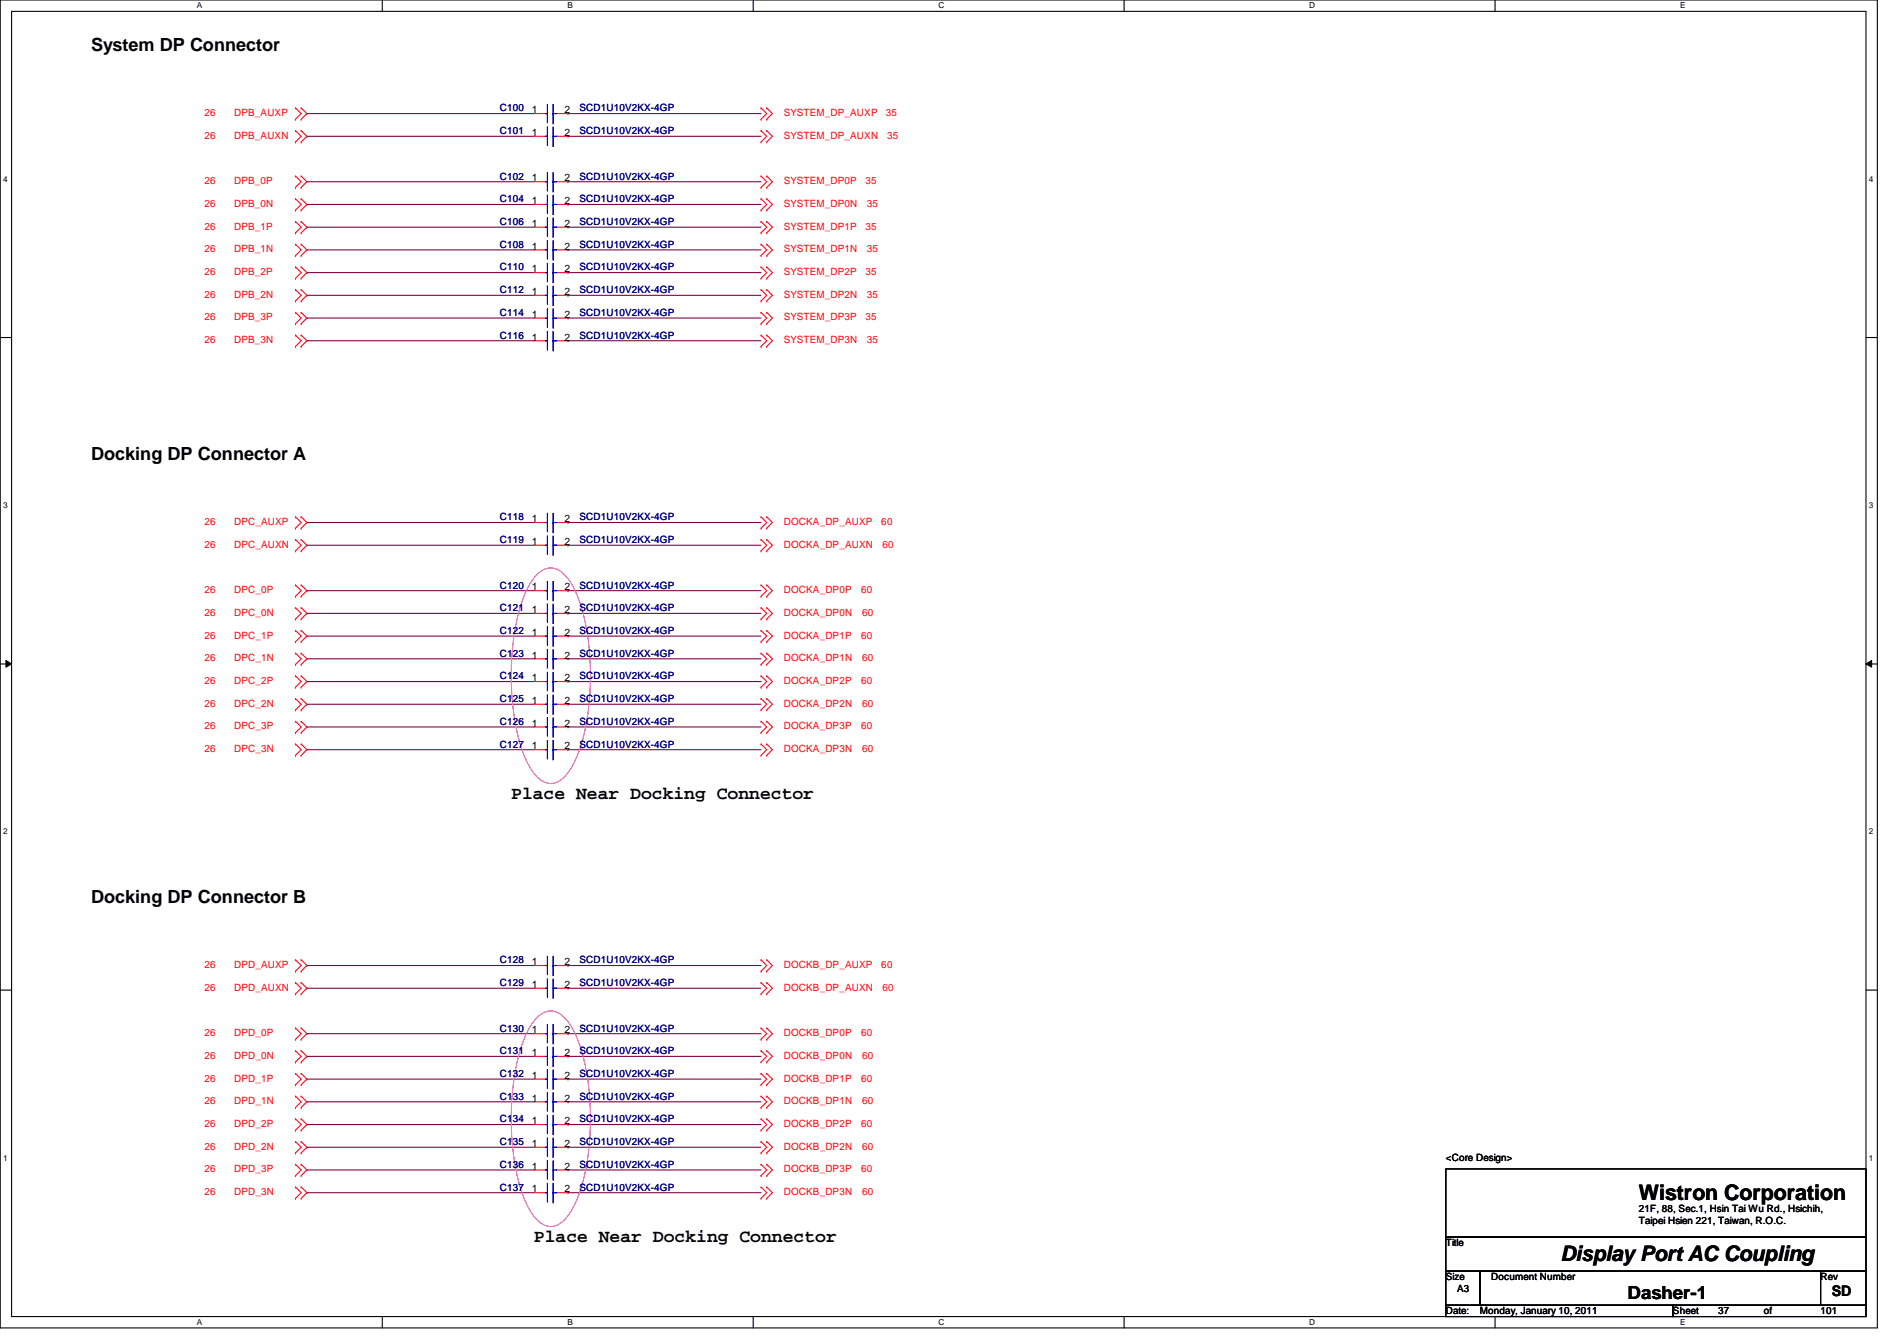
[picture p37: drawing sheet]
<svg xmlns="http://www.w3.org/2000/svg" width="297mm" height="210mm" viewBox="0 0 297 210" stroke-linecap="round" stroke-linejoin="round" font-family="sans-serif">
<defs><g id="words">
<g font-size="3.3">
<text x="256.6" y="187.9">Wistron Corporation</text>
<text x="244.3" y="197.4">Display Port AC Coupling</text>
</g>
<g font-size="2.8">
<text x="14.3" y="8">System DP Connector</text>
<text x="14.3" y="72">Docking DP Connector A</text>
<text x="80" y="125.1">Place Near Docking Connector</text>
<text x="14.3" y="141.3">Docking DP Connector B</text>
<text x="83.6" y="194.4">Place Near Docking Connector</text>
<text x="254.8" y="203.4">Dasher-1</text>
</g>
<text font-size="2.3" x="286.8" y="202.9">SD</text>
<g font-size="1.6" fill="#000080">
<text x="78.3" y="17.4">C100</text>
<text x="90.7" y="17.4">SCD1U10V2KX-4GP</text>
<text x="78.3" y="21">C101</text>
<text x="90.7" y="21">SCD1U10V2KX-4GP</text>
<text x="78.3" y="28.1">C102</text>
<text x="90.7" y="28.1">SCD1U10V2KX-4GP</text>
<text x="78.3" y="31.7">C104</text>
<text x="78.3" y="35.2">C106</text>
<text x="90.7" y="31.7">SCD1U10V2KX-4GP</text>
<text x="90.7" y="35.2">SCD1U10V2KX-4GP</text>
<text x="78.3" y="38.8">C108</text>
<text x="90.7" y="38.8">SCD1U10V2KX-4GP</text>
<text x="78.3" y="45.9">C112</text>
<text x="78.3" y="42.3">C110</text>
<text x="90.7" y="45.9">SCD1U10V2KX-4GP</text>
<text x="90.7" y="42.3">SCD1U10V2KX-4GP</text>
<text x="78.3" y="49.4">C114</text>
<text x="78.3" y="53">C116</text>
<text x="90.7" y="49.4">SCD1U10V2KX-4GP</text>
<text x="90.7" y="53">SCD1U10V2KX-4GP</text>
<text x="78.3" y="81.4">C118</text>
<text x="90.7" y="81.4">SCD1U10V2KX-4GP</text>
<text x="78.3" y="85">C119</text>
<text x="90.7" y="85">SCD1U10V2KX-4GP</text>
<text x="78.3" y="95.7">C121</text>
<text x="78.3" y="92.1">C120</text>
<text x="90.7" y="95.7">SCD1U10V2KX-4GP</text>
<text x="90.7" y="92.1">SCD1U10V2KX-4GP</text>
<text x="78.3" y="99.2">C122</text>
<text x="90.7" y="99.2">SCD1U10V2KX-4GP</text>
<text x="78.3" y="102.8">C123</text>
<text x="78.3" y="106.3">C124</text>
<text x="90.7" y="102.8">SCD1U10V2KX-4GP</text>
<text x="90.7" y="106.3">SCD1U10V2KX-4GP</text>
<text x="78.3" y="109.9">C125</text>
<text x="78.3" y="113.5">C126</text>
<text x="90.7" y="109.9">SCD1U10V2KX-4GP</text>
<text x="90.7" y="113.5">SCD1U10V2KX-4GP</text>
<text x="78.3" y="117">C127</text>
<text x="90.7" y="117">SCD1U10V2KX-4GP</text>
<text x="78.3" y="150.8">C128</text>
<text x="78.3" y="154.3">C129</text>
<text x="90.7" y="150.8">SCD1U10V2KX-4GP</text>
<text x="90.7" y="154.3">SCD1U10V2KX-4GP</text>
<text x="78.3" y="161.5">C130</text>
<text x="90.7" y="161.5">SCD1U10V2KX-4GP</text>
<text x="78.3" y="165">C131</text>
<text x="90.7" y="165">SCD1U10V2KX-4GP</text>
<text x="78.3" y="172.1">C133</text>
<text x="78.3" y="168.6">C132</text>
<text x="90.7" y="172.1">SCD1U10V2KX-4GP</text>
<text x="90.7" y="168.6">SCD1U10V2KX-4GP</text>
<text x="78.3" y="179.2">C135</text>
<text x="78.3" y="175.7">C134</text>
<text x="90.7" y="179.2">SCD1U10V2KX-4GP</text>
<text x="90.7" y="175.7">SCD1U10V2KX-4GP</text>
<text x="78.3" y="182.8">C136</text>
<text x="90.7" y="182.8">SCD1U10V2KX-4GP</text>
<text x="78.3" y="186.4">C137</text>
<text x="90.7" y="186.4">SCD1U10V2KX-4GP</text>
</g>
<g font-size="1.6">
<text x="83.3" y="17.7">1</text>
<text x="88.4" y="17.7">2</text>
<text x="83.3" y="21.3">1</text>
<text x="88.4" y="21.3">2</text>
<text x="83.3" y="28.4">1</text>
<text x="88.4" y="28.4">2</text>
<text x="83.3" y="32">1</text>
<text x="83.3" y="35.5">1</text>
<text x="88.4" y="32">2</text>
<text x="88.4" y="35.5">2</text>
<text x="83.3" y="39.1">1</text>
<text x="88.4" y="39.1">2</text>
<text x="83.3" y="46.2">1</text>
<text x="83.3" y="42.6">1</text>
<text x="88.4" y="46.2">2</text>
<text x="88.4" y="42.6">2</text>
<text x="83.3" y="49.7">1</text>
<text x="83.3" y="53.3">1</text>
<text x="88.4" y="49.7">2</text>
<text x="88.4" y="53.3">2</text>
<text x="83.3" y="81.7">1</text>
<text x="88.4" y="81.7">2</text>
<text x="83.3" y="85.3">1</text>
<text x="88.4" y="85.3">2</text>
<text x="83.3" y="96">1</text>
<text x="83.3" y="92.4">1</text>
<text x="88.4" y="96">2</text>
<text x="88.4" y="92.4">2</text>
<text x="83.3" y="99.5">1</text>
<text x="88.4" y="99.5">2</text>
<text x="83.3" y="103.1">1</text>
<text x="83.3" y="106.6">1</text>
<text x="88.4" y="103.1">2</text>
<text x="88.4" y="106.6">2</text>
<text x="83.3" y="110.2">1</text>
<text x="83.3" y="113.7">1</text>
<text x="88.4" y="110.2">2</text>
<text x="88.4" y="113.7">2</text>
<text x="83.3" y="117.3">1</text>
<text x="88.4" y="117.3">2</text>
<text x="83.3" y="151.1">1</text>
<text x="83.3" y="154.6">1</text>
<text x="88.4" y="151.1">2</text>
<text x="88.4" y="154.6">2</text>
<text x="83.3" y="161.8">1</text>
<text x="88.4" y="161.8">2</text>
<text x="83.3" y="165.3">1</text>
<text x="88.4" y="165.3">2</text>
<text x="83.3" y="172.4">1</text>
<text x="83.3" y="168.9">1</text>
<text x="88.4" y="172.4">2</text>
<text x="88.4" y="168.9">2</text>
<text x="83.3" y="179.5">1</text>
<text x="83.3" y="176">1</text>
<text x="88.4" y="179.5">2</text>
<text x="88.4" y="176">2</text>
<text x="83.3" y="183.1">1</text>
<text x="88.4" y="183.1">2</text>
<text x="226.4" y="181.7">&lt;Core Design&gt;</text>
<text x="83.3" y="186.6">1</text>
<text x="88.4" y="186.6">2</text>
<text x="256.6" y="191.6">Taipei Hsien 221, Taiwan, R.O.C.</text>
<text x="256.6" y="189.7">21F, 88, Sec.1, Hsin Tai Wu Rd., Hsichih,</text>
<text x="226.4" y="195.1">Title</text>
<text x="226.4" y="200.4">Size</text>
<text x="228.2" y="202.2">A3</text>
<text x="233.5" y="200.4">Document Number</text>
<text x="285.1" y="200.4">Rev</text>
<text x="226.4" y="205.7">Date:</text>
<text x="231.7" y="205.7">Monday, January 10, 2011</text>
<text x="261.9" y="205.7">Sheet</text>
<text x="269.1" y="205.7">37</text>
<text x="276.2" y="205.7">of</text>
<text x="285.1" y="205.7">101</text>
</g>
<g font-size="1.6" fill="#f00">
<text x="32" y="18.2">26</text>
<text x="32" y="21.7">26</text>
<text x="36.7" y="18.2">DPB_AUXP</text>
<text x="36.7" y="21.7">DPB_AUXN</text>
<text x="122.7" y="21.7">SYSTEM_DP_AUXN</text>
<text x="122.7" y="18.2">SYSTEM_DP_AUXP</text>
<text x="138.7" y="18.2">35</text>
<text x="138.9" y="21.7">35</text>
<text x="32" y="28.8">26</text>
<text x="36.7" y="28.8">DPB_0P</text>
<text x="122.7" y="28.8">SYSTEM_DP0P</text>
<text x="135.5" y="28.8">35</text>
<text x="32" y="32.4">26</text>
<text x="32" y="35.9">26</text>
<text x="36.7" y="32.4">DPB_0N</text>
<text x="36.7" y="35.9">DPB_1P</text>
<text x="122.7" y="32.4">SYSTEM_DP0N</text>
<text x="122.7" y="35.9">SYSTEM_DP1P</text>
<text x="135.5" y="35.9">35</text>
<text x="135.7" y="32.4">35</text>
<text x="32" y="39.5">26</text>
<text x="36.7" y="39.5">DPB_1N</text>
<text x="122.7" y="39.5">SYSTEM_DP1N</text>
<text x="135.7" y="39.5">35</text>
<text x="32" y="43.1">26</text>
<text x="32" y="46.6">26</text>
<text x="36.7" y="43.1">DPB_2P</text>
<text x="36.7" y="46.6">DPB_2N</text>
<text x="122.7" y="43.1">SYSTEM_DP2P</text>
<text x="122.7" y="46.6">SYSTEM_DP2N</text>
<text x="135.5" y="43.1">35</text>
<text x="135.7" y="46.6">35</text>
<text x="32" y="50.2">26</text>
<text x="32" y="53.7">26</text>
<text x="36.7" y="50.2">DPB_3P</text>
<text x="36.7" y="53.7">DPB_3N</text>
<text x="122.7" y="50.2">SYSTEM_DP3P</text>
<text x="122.7" y="53.7">SYSTEM_DP3N</text>
<text x="135.5" y="50.2">35</text>
<text x="135.7" y="53.7">35</text>
<text x="32" y="82.2">26</text>
<text x="36.7" y="82.2">DPC_AUXP</text>
<text x="122.7" y="82.2">DOCKA_DP_AUXP</text>
<text x="138" y="82.2">60</text>
<text x="32" y="85.7">26</text>
<text x="36.7" y="85.7">DPC_AUXN</text>
<text x="122.7" y="85.7">DOCKA_DP_AUXN</text>
<text x="138.2" y="85.7">60</text>
<text x="32" y="92.8">26</text>
<text x="36.7" y="92.8">DPC_0P</text>
<text x="122.7" y="92.8">DOCKA_DP0P</text>
<text x="134.8" y="92.8">60</text>
<text x="32" y="96.4">26</text>
<text x="32" y="99.9">26</text>
<text x="36.7" y="96.4">DPC_0N</text>
<text x="36.7" y="99.9">DPC_1P</text>
<text x="122.7" y="96.4">DOCKA_DP0N</text>
<text x="122.7" y="99.9">DOCKA_DP1P</text>
<text x="134.8" y="99.9">60</text>
<text x="135" y="96.4">60</text>
<text x="32" y="103.5">26</text>
<text x="32" y="107.1">26</text>
<text x="36.7" y="103.5">DPC_1N</text>
<text x="36.7" y="107.1">DPC_2P</text>
<text x="122.7" y="103.5">DOCKA_DP1N</text>
<text x="122.7" y="107.1">DOCKA_DP2P</text>
<text x="134.8" y="107.1">60</text>
<text x="135" y="103.5">60</text>
<text x="32" y="110.6">26</text>
<text x="36.7" y="110.6">DPC_2N</text>
<text x="122.7" y="110.6">DOCKA_DP2N</text>
<text x="135" y="110.6">60</text>
<text x="32" y="114.2">26</text>
<text x="32" y="117.7">26</text>
<text x="36.7" y="114.2">DPC_3P</text>
<text x="36.7" y="117.7">DPC_3N</text>
<text x="122.7" y="114.2">DOCKA_DP3P</text>
<text x="122.7" y="117.7">DOCKA_DP3N</text>
<text x="134.8" y="114.2">60</text>
<text x="135" y="117.7">60</text>
<text x="32" y="155.1">26</text>
<text x="32" y="151.5">26</text>
<text x="36.7" y="155.1">DPD_AUXN</text>
<text x="36.7" y="151.5">DPD_AUXP</text>
<text x="122.7" y="155.1">DOCKB_DP_AUXN</text>
<text x="122.7" y="151.5">DOCKB_DP_AUXP</text>
<text x="138" y="151.5">60</text>
<text x="138.2" y="155.1">60</text>
<text x="32" y="162.2">26</text>
<text x="32" y="165.7">26</text>
<text x="36.7" y="162.2">DPD_0P</text>
<text x="36.7" y="165.7">DPD_0N</text>
<text x="122.7" y="162.2">DOCKB_DP0P</text>
<text x="122.7" y="165.7">DOCKB_DP0N</text>
<text x="134.8" y="162.2">60</text>
<text x="135" y="165.7">60</text>
<text x="32" y="172.8">26</text>
<text x="32" y="169.3">26</text>
<text x="36.7" y="172.8">DPD_1N</text>
<text x="36.7" y="169.3">DPD_1P</text>
<text x="122.7" y="172.8">DOCKB_DP1N</text>
<text x="122.7" y="169.3">DOCKB_DP1P</text>
<text x="134.8" y="169.3">60</text>
<text x="135" y="172.8">60</text>
<text x="32" y="176.4">26</text>
<text x="32" y="180">26</text>
<text x="36.7" y="176.4">DPD_2P</text>
<text x="36.7" y="180">DPD_2N</text>
<text x="122.7" y="176.4">DOCKB_DP2P</text>
<text x="122.7" y="180">DOCKB_DP2N</text>
<text x="134.8" y="176.4">60</text>
<text x="135" y="180">60</text>
<text x="32" y="183.5">26</text>
<text x="36.7" y="183.5">DPD_3P</text>
<text x="122.7" y="183.5">DOCKB_DP3P</text>
<text x="134.8" y="183.5">60</text>
<text x="32" y="187.1">26</text>
<text x="36.7" y="187.1">DPD_3N</text>
<text x="122.7" y="187.1">DOCKB_DP3N</text>
<text x="135" y="187.1">60</text>
</g>
<g font-size="1.3">
<text x="30.8" y="1.3">A</text>
<text x="88.9" y="1.3">B</text>
<text x="146.9" y="1.3">C</text>
<text x="205" y="1.3">D</text>
<text x="263.1" y="1.3">E</text>
<text x=".5" y="28.4">4</text>
<text x="292.6" y="28.4">4</text>
<text x=".5" y="79.5">3</text>
<text x="292.6" y="79.5">3</text>
<text x=".5" y="130.6">2</text>
<text x="292.6" y="130.6">2</text>
<text x=".5" y="181.7">1</text>
<text x="292.6" y="181.7">1</text>
<text x="30.8" y="207.4">A</text>
<text x="88.9" y="207.4">B</text>
<text x="146.9" y="207.4">C</text>
<text x="205" y="207.4">D</text>
<text x="263.1" y="207.4">E</text>
</g>
</g></defs>
<path d="M0 0h294v207.9h-294zM1.8 1.8h290.4v204.3h-290.4z" fill="none" stroke="#000" stroke-width=".17"/>
<g fill="#fff">
<path d="M30.8 .2h.8v1.4h-.8z"/>
<path d="M30.8 206.2h.8v1.4h-.8z"/>
</g>
<path d="M59.9 0v1.8M59.9 206.1v1.8" fill="none" stroke="#000" stroke-width=".17"/>
<g fill="#fff">
<path d="M88.9 .2h.8v1.4h-.8z"/>
<path d="M88.9 206.2h.8v1.4h-.8z"/>
</g>
<path d="M117.9 0v1.8M117.9 206.1v1.8" fill="none" stroke="#000" stroke-width=".17"/>
<g fill="#fff">
<path d="M146.9 .2h.9v1.4h-.9z"/>
<path d="M146.9 206.2h.9v1.4h-.9z"/>
</g>
<path d="M176 0v1.8M176 206.1v1.8" fill="none" stroke="#000" stroke-width=".17"/>
<g fill="#fff">
<path d="M205 .2h.9v1.4h-.9z"/>
<path d="M205 206.2h.9v1.4h-.9z"/>
</g>
<path d="M234.1 0v1.8M234.1 206.1v1.8" fill="none" stroke="#000" stroke-width=".17"/>
<g fill="#fff">
<path d="M263.1 .2h.8v1.4h-.8z"/>
<path d="M263.1 206.2h.8v1.4h-.8z"/>
<path d="M.5 27.3h.7v1.4h-.7z"/>
<path d="M292.6 27.3h.7v1.4h-.7z"/>
<path d="M.5 78.4h.7v1.4h-.7z"/>
<path d="M292.6 78.4h.7v1.4h-.7z"/>
</g>
<path d="M0 52.8h1.8M292.2 52.8h1.8" fill="none" stroke="#000" stroke-width=".17"/>
<g fill="#fff">
<path d="M.5 129.5h.7v1.4h-.7z"/>
<path d="M292.6 129.5h.7v1.4h-.7z"/>
</g>
<path d="M0 103.9h1.8M292.2 103.9h1.8" fill="none" stroke="#000" stroke-width=".17"/>
<path d="M.9 103.4l.9 .5-.9 .5zM292.2 103.9l.9-.5v1z" fill="#000"/>
<path d="M.9 103.4l.9 .5-.9 .5zM292.2 103.9l.9-.5v1z" fill="none" stroke="#000" stroke-width=".16"/>
<g fill="#fff">
<path d="M.5 180.5h.7v1.4h-.7z"/>
<path d="M292.6 180.5h.7v1.4h-.7z"/>
</g>
<path d="M0 155h1.8M292.2 155h1.8M226.4 183h65.8v10.6h-65.8zM226.4 193.6h65.8v5.4h-65.8zM226.4 199h5.3v5.3h-5.3zM231.7 199h53.4v5.3h-53.4zM285.1 199h7.1v5.3h-7.1zM226.4 204.3h35.6v1.8h-35.6zM262 204.3h30.2v1.8h-30.2z" fill="none" stroke="#000" stroke-width=".17"/>
<g fill="none" stroke="#800040" stroke-width=".17">
<path d="M48 17.8h.1M48 17.8h35.6M88.9 17.8h30.3M88.9 17.8h.1M48 21.3h.1M48 28.4h.1M48 32h.1M48 35.6h.1M48 39.1h.1M48 21.3h35.6M48 28.4h35.6M48 32h35.6"/>
<path d="M48 35.6h35.6M48 39.1h35.6M88.9 21.3h30.3M88.9 28.4h30.3M88.9 32h30.3M88.9 35.6h30.3M88.9 39.1h30.3M88.9 21.3h.1M88.9 28.4h.1M88.9 32h.1M88.9 35.6h.1M88.9 39.1h.1"/>
<path d="M48 42.7h.1M48 46.2h.1M48 49.8h.1M48 53.3h.1M48 42.7h35.6M48 46.2h35.6M48 49.8h35.6M48 53.3h35.6M88.9 42.7h30.3M88.9 46.2h30.3M88.9 49.8h30.3M88.9 53.3h30.3"/>
<path d="M88.9 42.7h.1M88.9 46.2h.1M88.9 49.8h.1M88.9 53.3h.1M48 81.8h.1M48 85.3h.1M48 92.5h.1M48 96h.1M48 99.6h.1M48 81.8h35.6M48 85.3h35.6M48 92.5h35.6"/>
<path d="M48 96h35.6M48 99.6h35.6M88.9 81.8h30.3M88.9 85.3h30.3M88.9 92.5h30.3M88.9 96h30.3M88.9 99.6h30.3M88.9 85.3h.1M88.9 92.5h.1M88.9 81.8h.1M88.9 96h.1M88.9 99.6h.1"/>
<path d="M48 103.1h.1M48 106.7h.1M48 110.2h.1M48 113.8h.1M48 117.3h.1M48 103.1h35.6M48 106.7h35.6M48 110.2h35.6M48 113.8h35.6M48 117.3h35.6M88.9 103.1h30.3M88.9 106.7h30.3"/>
<path d="M88.9 110.2h30.3M88.9 113.8h30.3M88.9 117.3h30.3M88.9 103.1h.1M88.9 106.7h.1M88.9 110.2h.1M88.9 113.8h.1M88.9 117.3h.1M48 151.1h.1M48 154.7h.1M48 151.1h35.6M48 154.7h35.6"/>
<path d="M88.9 151.1h30.3M88.9 154.7h30.3M88.9 154.7h.1M88.9 151.1h.1M48 161.8h.1M48 172.5h.1M48 176h.1M48 179.6h.1M48 165.4h.1M48 168.9h.1M48 161.8h35.6M48 172.5h35.6"/>
<path d="M48 176h35.6M48 179.6h35.6M48 165.4h35.6M48 168.9h35.6M88.9 161.8h30.3M88.9 172.5h30.3M88.9 176h30.3M88.9 179.6h30.3M88.9 165.4h30.3M88.9 168.9h30.3M88.9 161.8h.1M88.9 172.5h.1"/>
<path d="M88.9 176h.1M88.9 179.6h.1M88.9 165.4h.1M88.9 168.9h.1M48 186.7h.1M48 183.1h.1M48 186.7h35.6M48 183.1h35.6M88.9 186.7h30.3M88.9 183.1h30.3M88.9 186.7h.1M88.9 183.1h.1"/>
</g>
<g fill="none" stroke="#f00" stroke-width=".17">
<path d="M46.3 16.9l.9 .9-.9 .9M46.3 16.9h.1M46.3 18.7h.1M47.2 18.7h.1M47.2 16.9h.1M47.2 16.9l.8 .9-.8 .9M83.6 17.8h1.8M87.2 17.8h1.7M119.2 18.7h.1M119.2 16.9h.1M119.2 16.9l.9 .9-.9 .9M120.1 16.9l.8 .9-.8 .9"/>
<path d="M120.1 18.7h.1M120.1 16.9h.1M46.3 20.4l.9 .9-.9 .9M46.3 27.6l.9 .8-.9 .9M46.3 31.1l.9 .9-.9 .9M46.3 34.7l.9 .9-.9 .8M46.3 38.2l.9 .9-.9 .9M46.3 20.4h.1M46.3 22.2h.1M46.3 27.6h.1M46.3 29.3h.1M46.3 31.1h.1"/>
<path d="M46.3 32.9h.1M46.3 34.7h.1M46.3 36.4h.1M46.3 38.2h.1M47.2 22.2h.1M47.2 20.4h.1M47.2 29.3h.1M47.2 27.6h.1M47.2 32.9h.1M47.2 31.1h.1M47.2 36.4h.1M47.2 34.7h.1"/>
<path d="M47.2 38.2h.1M47.2 20.4l.8 .9-.8 .9M47.2 27.6l.8 .8-.8 .9M47.2 31.1l.8 .9-.8 .9M47.2 34.7l.8 .9-.8 .8M47.2 38.2l.8 .9-.8 .9M83.6 28.4h1.8M83.6 32h1.8M83.6 35.6h1.8M83.6 39.1h1.8M83.6 21.3h1.8M87.2 28.4h1.7"/>
<path d="M87.2 32h1.7M87.2 35.6h1.7M87.2 39.1h1.7M87.2 21.3h1.7M119.2 22.2h.1M119.2 20.4h.1M119.2 29.3h.1M119.2 27.6h.1M119.2 32.9h.1M119.2 31.1h.1M119.2 36.4h.1M119.2 34.7h.1"/>
<path d="M119.2 38.2h.1M119.2 20.4l.9 .9-.9 .9M119.2 27.6l.9 .8-.9 .9M119.2 31.1l.9 .9-.9 .9M119.2 34.7l.9 .9-.9 .8M119.2 38.2l.9 .9-.9 .9M120.1 20.4l.8 .9-.8 .9M120.1 27.6l.8 .8-.8 .9M120.1 31.1l.8 .9-.8 .9M120.1 34.7l.8 .9-.8 .8M120.1 38.2l.8 .9-.8 .9M120.1 22.2h.1"/>
<path d="M120.1 20.4h.1M120.1 29.3h.1M120.1 27.6h.1M120.1 32.9h.1M120.1 31.1h.1M120.1 36.4h.1M120.1 34.7h.1M120.1 38.2h.1M46.3 41.8l.9 .9-.9 .9M46.3 45.3l.9 .9-.9 .9M46.3 48.9l.9 .9-.9 .9M46.3 52.5l.9 .8-.9 .9"/>
<path d="M46.3 40h.1M46.3 41.8h.1M46.3 43.6h.1M46.3 45.3h.1M46.3 47.1h.1M46.3 48.9h.1M46.3 50.7h.1M46.3 52.5h.1M46.3 54.2h.1M47.2 40h.1M47.2 43.6h.1M47.2 41.8h.1"/>
<path d="M47.2 47.1h.1M47.2 45.3h.1M47.2 50.7h.1M47.2 48.9h.1M47.2 54.2h.1M47.2 52.5h.1M47.2 41.8l.8 .9-.8 .9M47.2 45.3l.8 .9-.8 .9M47.2 48.9l.8 .9-.8 .9M47.2 52.5l.8 .8-.8 .9M83.6 46.2h1.8M83.6 49.8h1.8"/>
<path d="M83.6 42.7h1.8M83.6 53.3h1.8M87.2 46.2h1.7M87.2 49.8h1.7M87.2 42.7h1.7M87.2 53.3h1.7M119.2 40h.1M119.2 43.6h.1M119.2 41.8h.1M119.2 47.1h.1M119.2 45.3h.1M119.2 50.7h.1"/>
<path d="M119.2 48.9h.1M119.2 54.2h.1M119.2 52.5h.1M119.2 41.8l.9 .9-.9 .9M119.2 45.3l.9 .9-.9 .9M119.2 48.9l.9 .9-.9 .9M119.2 52.5l.9 .8-.9 .9M120.1 41.8l.8 .9-.8 .9M120.1 45.3l.8 .9-.8 .9M120.1 48.9l.8 .9-.8 .9M120.1 52.5l.8 .8-.8 .9M120.1 40h.1"/>
<path d="M120.1 43.6h.1M120.1 41.8h.1M120.1 47.1h.1M120.1 45.3h.1M120.1 50.7h.1M120.1 48.9h.1M120.1 54.2h.1M120.1 52.5h.1M46.3 84.5l.9 .8-.9 .9M46.3 91.6l.9 .9-.9 .8M46.3 80.9l.9 .9-.9 .9M46.3 95.1l.9 .9-.9 .9"/>
<path d="M46.3 98.7l.9 .9-.9 .9M46.3 84.5h.1M46.3 86.2h.1M46.3 91.6h.1M46.3 93.3h.1M46.3 80.9h.1M46.3 82.7h.1M46.3 95.1h.1M46.3 96.9h.1M46.3 98.7h.1M47.2 86.2h.1M47.2 84.5h.1"/>
<path d="M47.2 93.3h.1M47.2 91.6h.1M47.2 82.7h.1M47.2 80.9h.1M47.2 96.9h.1M47.2 95.1h.1M47.2 98.7h.1M47.2 84.5l.8 .8-.8 .9M47.2 91.6l.8 .9-.8 .8M47.2 80.9l.8 .9-.8 .9M47.2 95.1l.8 .9-.8 .9M47.2 98.7l.8 .9-.8 .9"/>
<path d="M83.6 85.3h1.8M83.6 96h1.8M83.6 99.6h1.8M83.6 92.5h1.8M83.6 81.8h1.8M87.2 85.3h1.7M87.2 96h1.7M87.2 99.6h1.7M87.2 92.5h1.7M87.2 81.8h1.7M119.2 86.2h.1M119.2 84.5h.1"/>
<path d="M119.2 93.3h.1M119.2 91.6h.1M119.2 82.7h.1M119.2 80.9h.1M119.2 96.9h.1M119.2 95.1h.1M119.2 98.7h.1M119.2 84.5l.9 .8-.9 .9M119.2 91.6l.9 .9-.9 .8M119.2 80.9l.9 .9-.9 .9M119.2 95.1l.9 .9-.9 .9M119.2 98.7l.9 .9-.9 .9"/>
<path d="M120.1 84.5l.8 .8-.8 .9M120.1 91.6l.8 .9-.8 .8M120.1 80.9l.8 .9-.8 .9M120.1 95.1l.8 .9-.8 .9M120.1 98.7l.8 .9-.8 .9M120.1 86.2h.1M120.1 84.5h.1M120.1 93.3h.1M120.1 91.6h.1M120.1 82.7h.1M120.1 80.9h.1M120.1 96.9h.1"/>
<path d="M120.1 95.1h.1M120.1 98.7h.1M46.3 102.2l.9 .9-.9 .9M46.3 105.8l.9 .9-.9 .9M46.3 109.3l.9 .9-.9 .9M46.3 112.9l.9 .9-.9 .9M46.3 116.5l.9 .8-.9 .9M46.3 100.5h.1M46.3 102.2h.1M46.3 104h.1M46.3 105.8h.1M46.3 107.6h.1"/>
<path d="M46.3 109.3h.1M46.3 111.1h.1M46.3 112.9h.1M46.3 114.7h.1M46.3 116.5h.1M46.3 118.2h.1M47.2 100.5h.1M47.2 104h.1M47.2 102.2h.1M47.2 107.6h.1M47.2 105.8h.1M47.2 111.1h.1"/>
<path d="M47.2 109.3h.1M47.2 114.7h.1M47.2 112.9h.1M47.2 118.2h.1M47.2 116.5h.1M47.2 102.2l.8 .9-.8 .9M47.2 105.8l.8 .9-.8 .9M47.2 109.3l.8 .9-.8 .9M47.2 112.9l.8 .9-.8 .9M47.2 116.5l.8 .8-.8 .9M83.6 103.1h1.8M83.6 110.2h1.8"/>
<path d="M83.6 117.3h1.8M83.6 106.7h1.8M83.6 113.8h1.8M87.2 103.1h1.7M87.2 110.2h1.7M87.2 117.3h1.7M87.2 106.7h1.7M87.2 113.8h1.7M119.2 100.5h.1M119.2 104h.1M119.2 102.2h.1M119.2 107.6h.1"/>
<path d="M119.2 105.8h.1M119.2 111.1h.1M119.2 109.3h.1M119.2 114.7h.1M119.2 112.9h.1M119.2 118.2h.1M119.2 116.5h.1M119.2 102.2l.9 .9-.9 .9M119.2 105.8l.9 .9-.9 .9M119.2 109.3l.9 .9-.9 .9M119.2 112.9l.9 .9-.9 .9M119.2 116.5l.9 .8-.9 .9"/>
<path d="M120.1 102.2l.8 .9-.8 .9M120.1 105.8l.8 .9-.8 .9M120.1 109.3l.8 .9-.8 .9M120.1 112.9l.8 .9-.8 .9M120.1 116.5l.8 .8-.8 .9M120.1 100.5h.1M120.1 104h.1M120.1 102.2h.1M120.1 107.6h.1M120.1 105.8h.1M120.1 111.1h.1M120.1 109.3h.1"/>
<path d="M120.1 114.7h.1M120.1 112.9h.1M120.1 118.2h.1M120.1 116.5h.1M46.3 153.8l.9 .9-.9 .9M46.3 150.2l.9 .9-.9 .9M46.3 153.8h.1M46.3 155.6h.1M46.3 150.2h.1M46.3 152h.1M47.2 155.6h.1M47.2 153.8h.1"/>
<path d="M47.2 152h.1M47.2 150.2h.1M47.2 153.8l.8 .9-.8 .9M47.2 150.2l.8 .9-.8 .9M83.6 151.1h1.8M83.6 154.7h1.8M87.2 151.1h1.7M87.2 154.7h1.7M119.2 155.6h.1M119.2 153.8h.1M119.2 152h.1M119.2 150.2h.1"/>
<path d="M119.2 153.8l.9 .9-.9 .9M119.2 150.2l.9 .9-.9 .9M120.1 153.8l.8 .9-.8 .9M120.1 150.2l.8 .9-.8 .9M120.1 155.6h.1M120.1 153.8h.1M120.1 152h.1M120.1 150.2h.1M46.3 171.6l.9 .9-.9 .9M46.3 175.1l.9 .9-.9 .9M46.3 160.9l.9 .9-.9 .9M46.3 178.7l.9 .9-.9 .9"/>
<path d="M46.3 164.5l.9 .9-.9 .8M46.3 168l.9 .9-.9 .9M46.3 160.9h.1M46.3 162.7h.1M46.3 171.6h.1M46.3 173.4h.1M46.3 175.1h.1M46.3 176.9h.1M46.3 178.7h.1M46.3 164.5h.1M46.3 166.2h.1M46.3 168h.1"/>
<path d="M46.3 169.8h.1M47.2 162.7h.1M47.2 160.9h.1M47.2 173.4h.1M47.2 171.6h.1M47.2 176.9h.1M47.2 175.1h.1M47.2 178.7h.1M47.2 166.2h.1M47.2 164.5h.1M47.2 169.8h.1M47.2 168h.1"/>
<path d="M47.2 168l.8 .9-.8 .9M47.2 171.6l.8 .9-.8 .9M47.2 175.1l.8 .9-.8 .9M47.2 160.9l.8 .9-.8 .9M47.2 178.7l.8 .9-.8 .9M47.2 164.5l.8 .9-.8 .8M83.6 161.8h1.8M83.6 179.6h1.8M83.6 165.4h1.8M83.6 172.5h1.8M83.6 168.9h1.8M83.6 176h1.8"/>
<path d="M87.2 161.8h1.7M87.2 179.6h1.7M87.2 165.4h1.7M87.2 172.5h1.7M87.2 168.9h1.7M87.2 176h1.7M119.2 162.7h.1M119.2 160.9h.1M119.2 173.4h.1M119.2 171.6h.1M119.2 176.9h.1M119.2 175.1h.1"/>
<path d="M119.2 178.7h.1M119.2 166.2h.1M119.2 164.5h.1M119.2 169.8h.1M119.2 168h.1M119.2 160.9l.9 .9-.9 .9M119.2 171.6l.9 .9-.9 .9M119.2 175.1l.9 .9-.9 .9M119.2 178.7l.9 .9-.9 .9M119.2 164.5l.9 .9-.9 .8M119.2 168l.9 .9-.9 .9M120.1 160.9l.8 .9-.8 .9"/>
<path d="M120.1 171.6l.8 .9-.8 .9M120.1 175.1l.8 .9-.8 .9M120.1 178.7l.8 .9-.8 .9M120.1 164.5l.8 .9-.8 .8M120.1 168l.8 .9-.8 .9M120.1 162.7h.1M120.1 160.9h.1M120.1 173.4h.1M120.1 171.6h.1M120.1 176.9h.1M120.1 175.1h.1M120.1 178.7h.1"/>
<path d="M120.1 166.2h.1M120.1 164.5h.1M120.1 169.8h.1M120.1 168h.1M46.3 185.8l.9 .9-.9 .9M46.3 182.2l.9 .9-.9 .9M46.3 185.8h.1M46.3 187.6h.1M46.3 180.5h.1M46.3 182.2h.1M46.3 184h.1M47.2 187.6h.1"/>
<path d="M47.2 185.8h.1M47.2 180.5h.1M47.2 184h.1M47.2 182.2h.1M47.2 185.8l.8 .9-.8 .9M47.2 182.2l.8 .9-.8 .9M83.6 183.1h1.8M83.6 186.7h1.8M87.2 183.1h1.7M87.2 186.7h1.7M119.2 187.6h.1M119.2 185.8h.1"/>
<path d="M119.2 180.5h.1M119.2 184h.1M119.2 182.2h.1M119.2 185.8l.9 .9-.9 .9M119.2 182.2l.9 .9-.9 .9M120.1 185.8l.8 .9-.8 .9M120.1 182.2l.8 .9-.8 .9M120.1 187.6h.1M120.1 185.8h.1M120.1 180.5h.1M120.1 184h.1M120.1 182.2h.1"/>
</g>
<path d="M84.1 89.9a2.72 2.72 0 0 1 4.2 0 14.5 14.5 0 0 1 3.2 6.8 40.6 40.6 0 0 1-.9 21 9.5 9.5 0 0 1-2.9 4.5 2.62 2.62 0 0 1-3.6-.5 14.5 14.5 0 0 1-3.1-6.9 41 41 0 0 1 .9-21 10.7 10.7 0 0 1 2.2-3.9zM84.1 159.2a2.72 2.72 0 0 1 4.2 0 14.5 14.5 0 0 1 3.2 6.9 40.6 40.6 0 0 1-.9 20.9 9.5 9.5 0 0 1-2.9 4.5 2.62 2.62 0 0 1-3.6-.5 14.5 14.5 0 0 1-3.1-6.9 41 41 0 0 1 .9-20.9 10.7 10.7 0 0 1 2.2-4z" fill="none" stroke="#f0f" stroke-width=".17"/>
<g fill="none" stroke="#00f" stroke-width=".17">
<path d="M85.4 17.8h.3M85.7 17.8h.1M85.7 16.3h.1M85.7 19.9h.1M85.7 16.3v2.9M85.7 19.9v2.9M86.6 17.8h.6M86.6 17.8h.1M86.6 19.2h.1M86.6 16.3v2.9M86.6 19.9v2.9M85.4 28.4h.3"/>
<path d="M85.4 32h.3M85.4 35.6h.3M85.4 39.1h.3M85.4 21.3h.3M85.7 28.4h.1M85.7 27h.1M85.7 32h.1M85.7 30.6h.1M85.7 35.6h.1M85.7 34.1h.1M85.7 39.1h.1M85.7 37.7h.1"/>
<path d="M85.7 21.3h.1M85.7 27v2.9M85.7 30.6v2.8M85.7 34.1v2.9M85.7 37.7v2.9M86.6 28.4h.6M86.6 32h.6M86.6 35.6h.6M86.6 39.1h.6M86.6 21.3h.6M86.6 28.4h.1M86.6 29.9h.1"/>
<path d="M86.6 32h.1M86.6 33.4h.1M86.6 35.6h.1M86.6 37h.1M86.6 39.1h.1M86.6 21.3h.1M86.6 22.8h.1M86.6 27v2.9M86.6 30.6v2.8M86.6 34.1v2.9M86.6 37.7v2.9M85.4 46.2h.3"/>
<path d="M85.4 49.8h.3M85.4 42.7h.3M85.4 53.3h.3M85.7 46.2h.1M85.7 44.8h.1M85.7 49.8h.1M85.7 48.3h.1M85.7 42.7h.1M85.7 41.2h.1M85.7 53.3h.1M85.7 51.9h.1M85.7 41.2v2.9"/>
<path d="M85.7 44.8v2.9M85.7 48.3v2.9M85.7 51.9v2.9M86.6 46.2h.6M86.6 49.8h.6M86.6 42.7h.6M86.6 53.3h.6M86.6 46.2h.1M86.6 47.7h.1M86.6 49.8h.1M86.6 51.2h.1M86.6 40.6h.1"/>
<path d="M86.6 42.7h.1M86.6 44.1h.1M86.6 53.3h.1M86.6 54.8h.1M86.6 41.2v2.9M86.6 44.8v2.9M86.6 48.3v2.9M86.6 51.9v2.9M85.4 85.3h.3M85.4 96h.3M85.4 99.6h.3M85.4 92.5h.3"/>
<path d="M85.4 81.8h.3M85.7 85.3h.1M85.7 83.9h.1M85.7 96h.1M85.7 94.6h.1M85.7 99.6h.1M85.7 98.1h.1M85.7 92.5h.1M85.7 91h.1M85.7 81.8h.1M85.7 80.3h.1M85.7 80.3v2.9"/>
<path d="M85.7 83.9v2.9M85.7 91v2.9M85.7 94.6v2.9M85.7 98.1v2.9M86.6 85.3h.6M86.6 96h.6M86.6 99.6h.6M86.6 92.5h.6M86.6 81.8h.6M86.6 85.3h.1M86.6 86.8h.1M86.6 96h.1"/>
<path d="M86.6 97.5h.1M86.6 99.6h.1M86.6 92.5h.1M86.6 93.9h.1M86.6 81.8h.1M86.6 83.2h.1M86.6 80.3v2.9M86.6 83.9v2.9M86.6 91v2.9M86.6 94.6v2.9M86.6 98.1v2.9M85.4 103.1h.3"/>
<path d="M85.4 110.2h.3M85.4 117.3h.3M85.4 106.7h.3M85.4 113.8h.3M85.7 103.1h.1M85.7 101.7h.1M85.7 110.2h.1M85.7 108.8h.1M85.7 117.3h.1M85.7 115.9h.1M85.7 106.7h.1M85.7 105.2h.1"/>
<path d="M85.7 113.8h.1M85.7 112.4h.1M85.7 101.7v2.9M85.7 105.2v2.9M85.7 108.8v2.9M85.7 112.4v2.8M85.7 115.9v2.9M86.6 103.1h.6M86.6 110.2h.6M86.6 117.3h.6M86.6 106.7h.6M86.6 113.8h.6"/>
<path d="M86.6 103.1h.1M86.6 104.6h.1M86.6 110.2h.1M86.6 111.7h.1M86.6 117.3h.1M86.6 118.8h.1M86.6 106.7h.1M86.6 108.1h.1M86.6 101h.1M86.6 113.8h.1M86.6 115.2h.1M86.6 101.7v2.9"/>
<path d="M86.6 105.2v2.9M86.6 108.8v2.9M86.6 112.4v2.8M86.6 115.9v2.9M85.4 151.1h.3M85.4 154.7h.3M85.7 151.1h.1M85.7 149.7h.1M85.7 154.7h.1M85.7 153.2h.1M85.7 149.7v2.9M85.7 153.2v2.9"/>
<path d="M86.6 151.1h.6M86.6 154.7h.6M86.6 151.1h.1M86.6 152.6h.1M86.6 154.7h.1M86.6 156.1h.1M86.6 149.7v2.9M86.6 153.2v2.9M85.4 161.8h.3M85.4 179.6h.3M85.4 165.4h.3M85.4 172.5h.3"/>
<path d="M85.4 168.9h.3M85.4 176h.3M85.7 161.8h.1M85.7 160.4h.1M85.7 179.6h.1M85.7 178.1h.1M85.7 165.4h.1M85.7 163.9h.1M85.7 172.5h.1M85.7 171h.1M85.7 168.9h.1M85.7 167.5h.1"/>
<path d="M85.7 176h.1M85.7 174.6h.1M85.7 160.4v2.8M85.7 163.9v2.9M85.7 167.5v2.8M85.7 171v2.9M85.7 174.6v2.9M85.7 178.1v2.9M86.6 161.8h.6M86.6 179.6h.6M86.6 165.4h.6M86.6 172.5h.6"/>
<path d="M86.6 168.9h.6M86.6 176h.6M86.6 161.8h.1M86.6 163.2h.1M86.6 179.6h.1M86.6 165.4h.1M86.6 166.8h.1M86.6 172.5h.1M86.6 173.9h.1M86.6 168.9h.1M86.6 170.3h.1M86.6 176h.1"/>
<path d="M86.6 177.5h.1M86.6 160.4v2.8M86.6 163.9v2.9M86.6 167.5v2.8M86.6 171v2.9M86.6 174.6v2.9M86.6 178.1v2.9M85.4 183.1h.3M85.4 186.7h.3M85.7 183.1h.1M85.7 181.7h.1M85.7 186.7h.1"/>
<path d="M85.7 185.3h.1M85.7 181.7v2.9M85.7 185.3v2.8M86.6 183.1h.6M86.6 186.7h.6M86.6 181h.1M86.6 183.1h.1M86.6 184.6h.1M86.6 186.7h.1M86.6 188.1h.1M86.6 181.7v2.9M86.6 185.3v2.8"/>
</g>
<use href="#words"/>
</svg>
